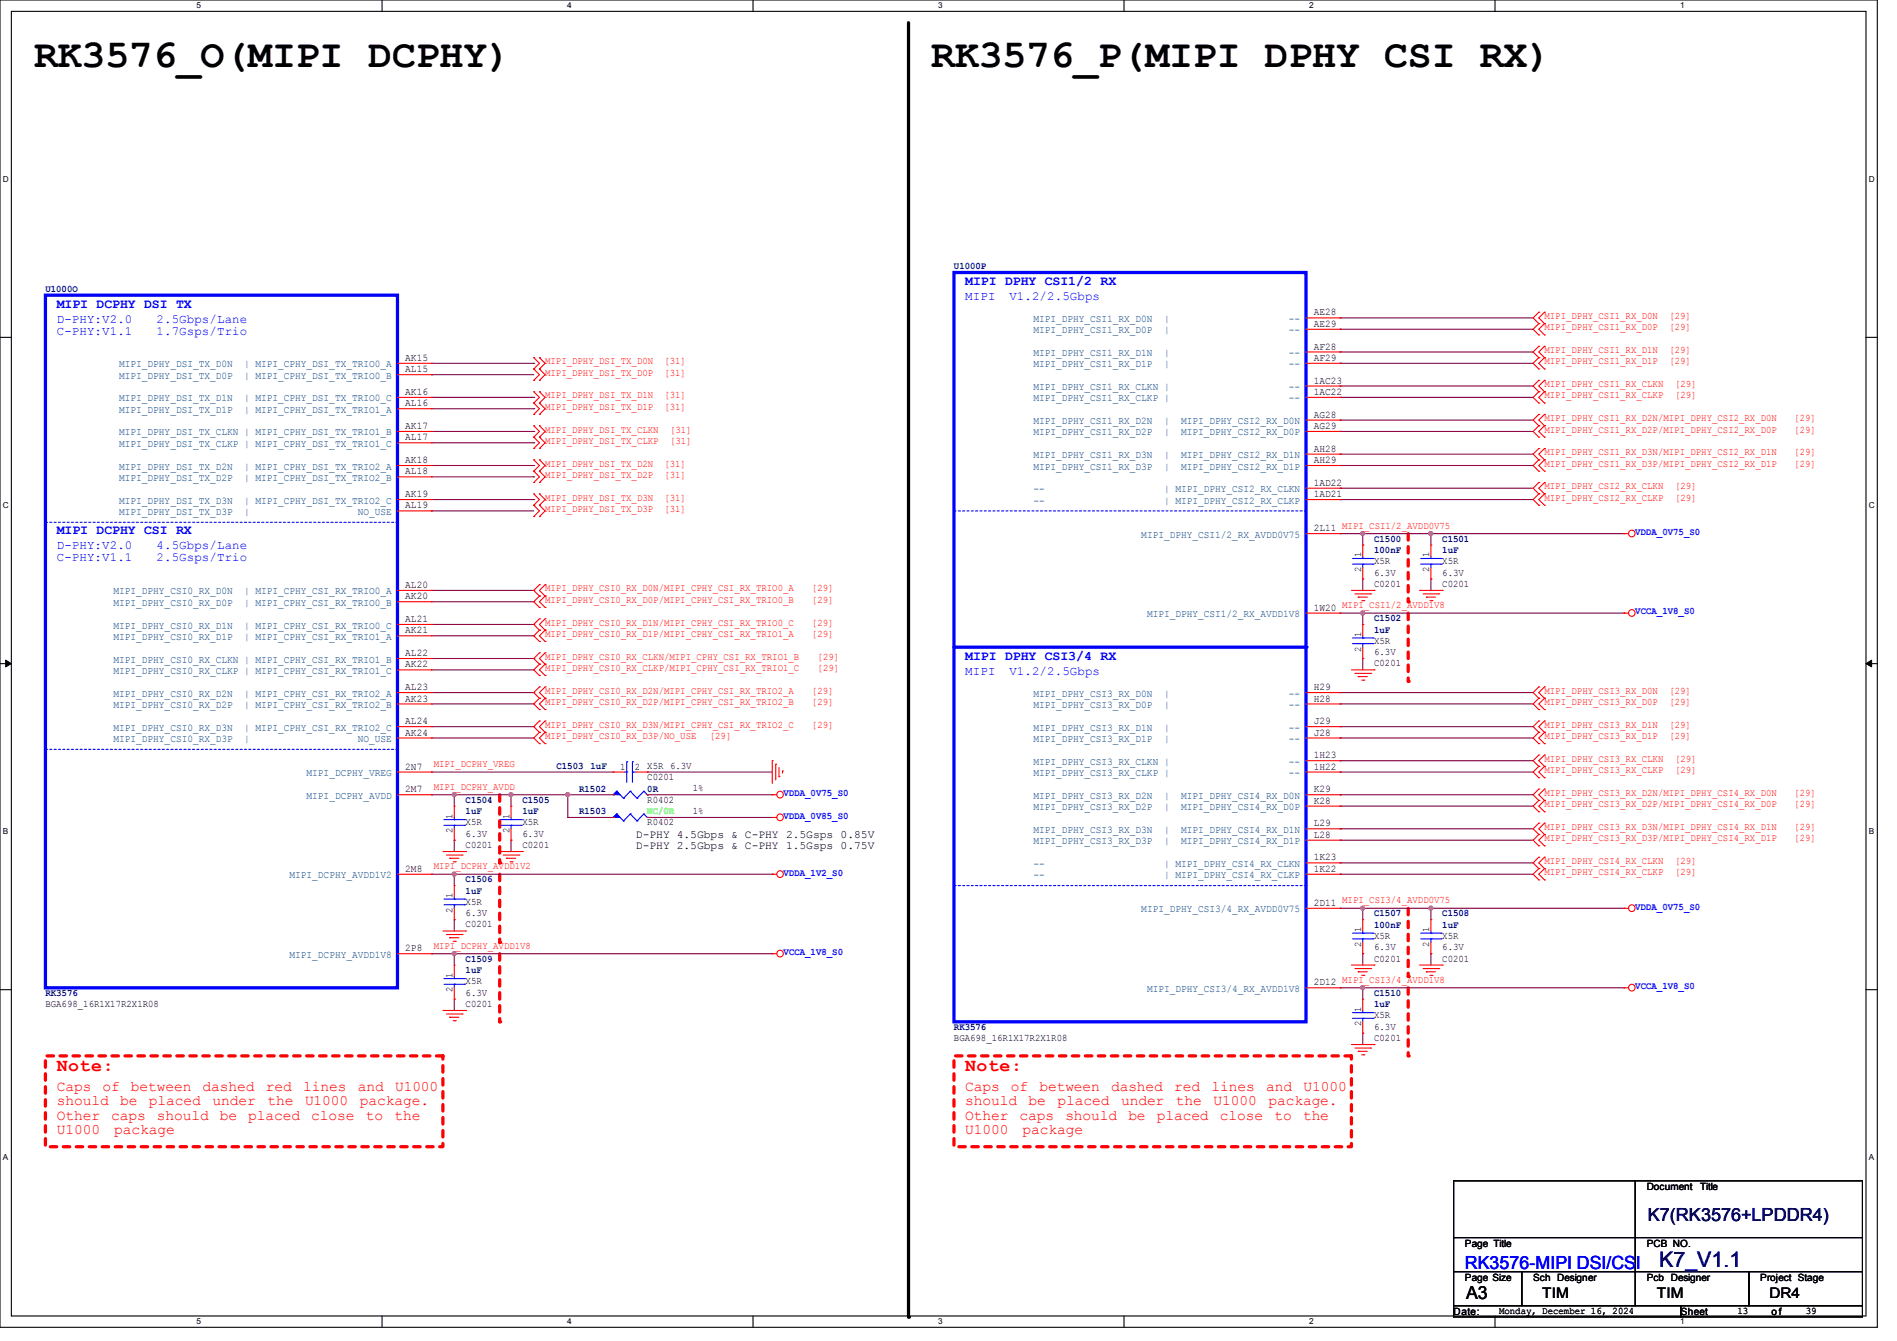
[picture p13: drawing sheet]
<svg xmlns="http://www.w3.org/2000/svg" width="297mm" height="210mm" viewBox="0 0 297 210" stroke-linecap="round" stroke-linejoin="round" font-family="sans-serif">
<defs><g id="words">
<g font-size="6.2">
<text x="5.3" y="10.5">RK3576_O(MIPI DCPHY)</text>
<text x="145.8" y="10.5">RK3576_P(MIPI DPHY CSI RX)</text>
</g>
<text font-size="3.3" fill="#0000a0" x="259.8" y="198.4">K7_V1.1</text>
<g font-size="2.8" fill="#f00">
<text x="8.9" y="167.7">Note:</text>
<text x="151.1" y="167.7">Note:</text>
</g>
<text font-size="2.8" fill="#000080" x="258" y="191.2">K7(RK3576+LPDDR4)</text>
<g font-size="2.8" fill="#00f">
<text x="229.4" y="198.7">RK3576-MIPI DSI/CS</text>
<text x="256.1" y="198.7">I</text>
</g>
<text font-size="2.8" x="229.5" y="203.5">A3</text>
<g font-size="2.3" fill="#f00">
<text x="8.9" y="170.8">Caps</text>
<text x="8.9" y="173.1">should</text>
<text x="16" y="170.8">of</text>
<text x="18.8" y="173.1">be</text>
<text x="20.5" y="170.8">between</text>
<text x="23.3" y="173.1">placed</text>
<text x="31.7" y="170.8">dashed</text>
<text x="33.3" y="173.1">under</text>
<text x="41.6" y="170.8">red</text>
<text x="41.9" y="173.1">the</text>
<text x="47.5" y="170.8">lines</text>
<text x="47.8" y="173.1">U1000</text>
<text x="56" y="170.8">and</text>
<text x="56.3" y="173.1">package.</text>
<text x="61.8" y="170.8">U1000</text>
<text x="151.1" y="170.8">Caps</text>
<text x="151.1" y="173.1">should</text>
<text x="158.3" y="170.8">of</text>
<text x="161" y="173.1">be</text>
<text x="162.7" y="170.8">between</text>
<text x="165.6" y="173.1">placed</text>
<text x="173.9" y="170.8">dashed</text>
<text x="175.5" y="173.1">under</text>
<text x="183.9" y="170.8">red</text>
<text x="184.1" y="173.1">the</text>
<text x="189.7" y="170.8">lines</text>
<text x="190" y="173.1">U1000</text>
<text x="198.2" y="170.8">and</text>
<text x="198.6" y="173.1">package.</text>
<text x="204.1" y="170.8">U1000</text>
<text x="8.9" y="175.3">Other</text>
<text x="8.9" y="177.6">U1000</text>
<text x="17.4" y="175.3">caps</text>
<text x="17.9" y="177.6">package</text>
<text x="24.6" y="175.3">should</text>
<text x="34.4" y="175.3">be</text>
<text x="38.9" y="175.3">placed</text>
<text x="48.7" y="175.3">close</text>
<text x="57.3" y="175.3">to</text>
<text x="61.8" y="175.3">the</text>
<text x="151.1" y="175.3">Other</text>
<text x="151.1" y="177.6">U1000</text>
<text x="159.6" y="175.3">caps</text>
<text x="160.1" y="177.6">package</text>
<text x="166.8" y="175.3">should</text>
<text x="176.7" y="175.3">be</text>
<text x="181.1" y="175.3">placed</text>
<text x="191" y="175.3">close</text>
<text x="199.5" y="175.3">to</text>
<text x="204" y="175.3">the</text>
</g>
<g font-size="2.3">
<text x="241.5" y="203.3">TIM</text>
<text x="259.4" y="203.3">TIM</text>
<text x="277" y="203.3">DR4</text>
</g>
<g font-size="2.1" fill="#00f">
<text x="151.1" y="44.7">MIPI DPHY CSI1/2 RX</text>
<text x="8.9" y="48.3">MIPI DCPHY DSI TX</text>
<text x="8.9" y="83.7">MIPI DCPHY CSI RX</text>
<text x="151.1" y="103.4">MIPI DPHY CSI3/4 RX</text>
</g>
<g font-size="1.9" fill="#00f">
<text x="151.1" y="47">MIPI</text>
<text x="158" y="47">V1.2/2.5Gbps</text>
<text x="8.9" y="50.6">D-PHY:V2.0</text>
<text x="8.9" y="52.5">C-PHY:V1.1</text>
<text x="24.5" y="50.6">2.5Gbps/Lane</text>
<text x="24.5" y="52.5">1.7Gsps/Trio</text>
<text x="8.9" y="86">D-PHY:V2.0</text>
<text x="8.9" y="87.9">C-PHY:V1.1</text>
<text x="24.5" y="86">4.5Gbps/Lane</text>
<text x="24.5" y="87.9">2.5Gsps/Trio</text>
<text x="151.1" y="105.7">MIPI</text>
<text x="158" y="105.7">V1.2/2.5Gbps</text>
</g>
<g font-size="1.8">
<text x="99.6" y="131.2">D-PHY 4.5Gbps &amp; C-PHY 2.5Gsps 0.85V</text>
<text x="99.6" y="133">D-PHY 2.5Gbps &amp; C-PHY 1.5Gsps 0.75V</text>
</g>
<g font-size="1.6" fill="#000080">
<text x="7.1" y="45.7">U1000O</text>
<text x="149.4" y="42.2">U1000P</text>
<text x="215.1" y="84.8">C1500</text>
<text x="215.1" y="86.6">100nF</text>
<text x="225.8" y="84.8">C1501</text>
<text x="225.8" y="86.6">1uF</text>
<text x="215.1" y="97.3">C1502</text>
<text x="215.1" y="99.1">1uF</text>
<text x="72.9" y="125.7">C1504</text>
<text x="81.8" y="125.7">C1505</text>
<text x="87.1" y="120.4">C1503</text>
<text x="90.7" y="124">R1502</text>
<text x="92.5" y="120.4">1uF</text>
<text x="101.3" y="124">0R</text>
<text x="72.9" y="127.5">1uF</text>
<text x="81.8" y="127.5">1uF</text>
<text x="90.7" y="127.5">R1503</text>
<text x="72.9" y="138.2">C1506</text>
<text x="72.9" y="140">1uF</text>
<text x="215.1" y="143.5">C1507</text>
<text x="225.8" y="143.5">C1508</text>
<text x="215.1" y="145.3">100nF</text>
<text x="225.8" y="145.3">1uF</text>
<text x="7.1" y="156">RK3576</text>
<text x="72.9" y="150.6">C1509</text>
<text x="72.9" y="152.4">1uF</text>
<text x="215.1" y="156">C1510</text>
<text x="149.4" y="161.3">RK3576</text>
<text x="215.1" y="157.7">1uF</text>
</g>
<g font-size="1.6" fill="#004080">
<text x="161.8" y="50.4">MIPI_DPHY_CSI1_RX_D0N</text>
<text x="161.8" y="52.2">MIPI_DPHY_CSI1_RX_D0P</text>
<text x="182.2" y="50.4">|</text>
<text x="182.2" y="52.2">|</text>
<text x="201.8" y="50.4">--</text>
<text x="201.8" y="52.2">--</text>
<text x="18.7" y="57.5">MIPI_DPHY_DSI_TX_D0N</text>
<text x="18.7" y="59.3">MIPI_DPHY_DSI_TX_D0P</text>
<text x="38.2" y="57.5">| MIPI_CPHY_DSI_TX_TRIO0_A</text>
<text x="38.2" y="59.3">| MIPI_CPHY_DSI_TX_TRIO0_B</text>
<text x="161.8" y="55.8">MIPI_DPHY_CSI1_RX_D1N</text>
<text x="161.8" y="57.5">MIPI_DPHY_CSI1_RX_D1P</text>
<text x="182.2" y="55.8">|</text>
<text x="182.2" y="57.5">|</text>
<text x="201.8" y="55.8">--</text>
<text x="201.8" y="57.5">--</text>
<text x="18.7" y="62.9">MIPI_DPHY_DSI_TX_D1N</text>
<text x="18.7" y="64.6">MIPI_DPHY_DSI_TX_D1P</text>
<text x="38.2" y="62.9">| MIPI_CPHY_DSI_TX_TRIO0_C</text>
<text x="38.2" y="64.6">| MIPI_CPHY_DSI_TX_TRIO1_A</text>
<text x="161.8" y="61.1">MIPI_DPHY_CSI1_RX_CLKN |</text>
<text x="161.8" y="62.9">MIPI_DPHY_CSI1_RX_CLKP |</text>
<text x="201.8" y="61.1">--</text>
<text x="201.8" y="62.9">--</text>
<text x="18.7" y="68.2">MIPI_DPHY_DSI_TX_CLKN | MIPI_CPHY_DSI_TX_TRIO1_B</text>
<text x="18.7" y="70">MIPI_DPHY_DSI_TX_CLKP | MIPI_CPHY_DSI_TX_TRIO1_C</text>
<text x="161.8" y="66.4">MIPI_DPHY_CSI1_RX_D2N</text>
<text x="161.8" y="68.2">MIPI_DPHY_CSI1_RX_D2P</text>
<text x="161.8" y="71.8">MIPI_DPHY_CSI1_RX_D3N</text>
<text x="182.2" y="66.4">|</text>
<text x="182.2" y="68.2">|</text>
<text x="182.2" y="71.8">|</text>
<text x="184.9" y="66.4">MIPI_DPHY_CSI2_RX_D0N</text>
<text x="184.9" y="68.2">MIPI_DPHY_CSI2_RX_D0P</text>
<text x="184.9" y="71.8">MIPI_DPHY_CSI2_RX_D1N</text>
<text x="18.7" y="73.5">MIPI_DPHY_DSI_TX_D2N</text>
<text x="18.7" y="75.3">MIPI_DPHY_DSI_TX_D2P</text>
<text x="38.2" y="73.5">| MIPI_CPHY_DSI_TX_TRIO2_A</text>
<text x="38.2" y="75.3">| MIPI_CPHY_DSI_TX_TRIO2_B</text>
<text x="161.8" y="73.5">MIPI_DPHY_CSI1_RX_D3P</text>
<text x="161.8" y="77.1">--</text>
<text x="182.2" y="73.5">|</text>
<text x="182.2" y="77.1">| MIPI_DPHY_CSI2_RX_CLKN</text>
<text x="184.9" y="73.5">MIPI_DPHY_CSI2_RX_D1P</text>
<text x="18.7" y="78.9">MIPI_DPHY_DSI_TX_D3N</text>
<text x="18.7" y="80.6">MIPI_DPHY_DSI_TX_D3P</text>
<text x="38.2" y="78.9">| MIPI_CPHY_DSI_TX_TRIO2_C</text>
<text x="38.2" y="80.6">|</text>
<text x="56" y="80.6">NO_USE</text>
<text x="161.8" y="78.9">--</text>
<text x="182.2" y="78.9">| MIPI_DPHY_CSI2_RX_CLKP</text>
<text x="178.7" y="84.2">MIPI_DPHY_CSI1/2_RX_AVDD0V75</text>
<text x="17.8" y="93.1">MIPI_DPHY_CSI0_RX_D0N</text>
<text x="17.8" y="94.9">MIPI_DPHY_CSI0_RX_D0P</text>
<text x="38.2" y="93.1">| MIPI_CPHY_CSI_RX_TRIO0_A</text>
<text x="38.2" y="94.9">| MIPI_CPHY_CSI_RX_TRIO0_B</text>
<text x="17.8" y="98.4">MIPI_DPHY_CSI0_RX_D1N</text>
<text x="17.8" y="100.2">MIPI_DPHY_CSI0_RX_D1P</text>
<text x="38.2" y="98.4">| MIPI_CPHY_CSI_RX_TRIO0_C</text>
<text x="38.2" y="100.2">| MIPI_CPHY_CSI_RX_TRIO1_A</text>
<text x="179.6" y="96.6">MIPI_DPHY_CSI1/2_RX_AVDD1V8</text>
<text x="17.8" y="103.8">MIPI_DPHY_CSI0_RX_CLKN | MIPI_CPHY_CSI_RX_TRIO1_B</text>
<text x="17.8" y="105.5">MIPI_DPHY_CSI0_RX_CLKP | MIPI_CPHY_CSI_RX_TRIO1_C</text>
<text x="17.8" y="109.1">MIPI_DPHY_CSI0_RX_D2N</text>
<text x="17.8" y="110.9">MIPI_DPHY_CSI0_RX_D2P</text>
<text x="38.2" y="109.1">| MIPI_CPHY_CSI_RX_TRIO2_A</text>
<text x="38.2" y="110.9">| MIPI_CPHY_CSI_RX_TRIO2_B</text>
<text x="161.8" y="109.1">MIPI_DPHY_CSI3_RX_D0N</text>
<text x="161.8" y="110.9">MIPI_DPHY_CSI3_RX_D0P</text>
<text x="182.2" y="109.1">|</text>
<text x="182.2" y="110.9">|</text>
<text x="201.8" y="109.1">--</text>
<text x="201.8" y="110.9">--</text>
<text x="17.8" y="114.4">MIPI_DPHY_CSI0_RX_D3N</text>
<text x="17.8" y="116.2">MIPI_DPHY_CSI0_RX_D3P</text>
<text x="38.2" y="114.4">| MIPI_CPHY_CSI_RX_TRIO2_C</text>
<text x="38.2" y="116.2">|</text>
<text x="56" y="116.2">NO_USE</text>
<text x="161.8" y="114.4">MIPI_DPHY_CSI3_RX_D1N</text>
<text x="161.8" y="116.2">MIPI_DPHY_CSI3_RX_D1P</text>
<text x="161.8" y="119.8">MIPI_DPHY_CSI3_RX_CLKN |</text>
<text x="182.2" y="114.4">|</text>
<text x="182.2" y="116.2">|</text>
<text x="201.8" y="114.4">--</text>
<text x="201.8" y="116.2">--</text>
<text x="201.8" y="119.8">--</text>
<text x="48" y="121.5">MIPI_DCPHY_VREG</text>
<text x="48" y="125.1">MIPI_DCPHY_AVDD</text>
<text x="161.8" y="121.5">MIPI_DPHY_CSI3_RX_CLKP |</text>
<text x="161.8" y="125.1">MIPI_DPHY_CSI3_RX_D2N</text>
<text x="182.2" y="125.1">|</text>
<text x="184.9" y="125.1">MIPI_DPHY_CSI4_RX_D0N</text>
<text x="201.8" y="121.5">--</text>
<text x="161.8" y="126.9">MIPI_DPHY_CSI3_RX_D2P</text>
<text x="161.8" y="130.4">MIPI_DPHY_CSI3_RX_D3N</text>
<text x="182.2" y="126.9">|</text>
<text x="182.2" y="130.4">|</text>
<text x="184.9" y="126.9">MIPI_DPHY_CSI4_RX_D0P</text>
<text x="184.9" y="130.4">MIPI_DPHY_CSI4_RX_D1N</text>
<text x="45.3" y="137.5">MIPI_DCPHY_AVDD1V2</text>
<text x="161.8" y="132.2">MIPI_DPHY_CSI3_RX_D3P</text>
<text x="161.8" y="135.8">--</text>
<text x="161.8" y="137.5">--</text>
<text x="182.2" y="132.2">|</text>
<text x="182.2" y="135.8">| MIPI_DPHY_CSI4_RX_CLKN</text>
<text x="182.2" y="137.5">| MIPI_DPHY_CSI4_RX_CLKP</text>
<text x="184.9" y="132.2">MIPI_DPHY_CSI4_RX_D1P</text>
<text x="178.7" y="142.9">MIPI_DPHY_CSI3/4_RX_AVDD0V75</text>
<text x="45.3" y="150">MIPI_DCPHY_AVDD1V8</text>
<text x="179.6" y="155.3">MIPI_DPHY_CSI3/4_RX_AVDD1V8</text>
</g>
<g font-size="1.6">
<text x="205.7" y="49.4">AE28</text>
<text x="205.7" y="51.2">AE29</text>
<text x="63.5" y="56.5">AK15</text>
<text x="63.5" y="58.3">AL15</text>
<text x="205.7" y="54.7">AF28</text>
<text x="205.7" y="56.5">AF29</text>
<text x="63.5" y="61.8">AK16</text>
<text x="63.5" y="63.6">AL16</text>
<text x="205.7" y="60.1">1AC23</text>
<text x="205.7" y="61.8">1AC22</text>
<text x="205.7" y="65.4">AG28</text>
<text x="63.5" y="67.2">AK17</text>
<text x="63.5" y="69">AL17</text>
<text x="205.7" y="67.2">AG29</text>
<text x="205.7" y="70.7">AH28</text>
<text x="63.5" y="72.5">AK18</text>
<text x="63.5" y="74.3">AL18</text>
<text x="63.5" y="77.9">AK19</text>
<text x="205.7" y="72.5">AH29</text>
<text x="205.7" y="76.1">1AD22</text>
<text x="205.7" y="77.9">1AD21</text>
<text x="63.5" y="79.6">AL19</text>
<text x="205.7" y="83.2">2L11 MIPI_CSI1/2_AVDD0V75</text>
<text x="213.1" y="89.6" transform="rotate(-90 213.1 89.6)">2</text>
<text x="213.1" y="87.3" transform="rotate(-90 213.1 87.3)">1</text>
<text x="215.1" y="88.3">X5R</text>
<text x="223.8" y="89.6" transform="rotate(-90 223.8 89.6)">2</text>
<text x="223.8" y="87.3" transform="rotate(-90 223.8 87.3)">1</text>
<text x="225.8" y="88.3">X5R</text>
<text x="63.5" y="92.1">AL20</text>
<text x="63.5" y="93.9">AK20</text>
<text x="205.7" y="95.6">1W20 MIPI_CSI1/2_AVDD1V8</text>
<text x="215.1" y="91.9">C0201</text>
<text x="215.1" y="90.1">6.3V</text>
<text x="225.8" y="91.9">C0201</text>
<text x="225.8" y="90.1">6.3V</text>
<text x="63.5" y="97.4">AL21</text>
<text x="63.5" y="99.2">AK21</text>
<text x="213.1" y="99.7" transform="rotate(-90 213.1 99.7)">1</text>
<text x="215.1" y="100.8">X5R</text>
<text x="63.5" y="102.7">AL22</text>
<text x="63.5" y="104.5">AK22</text>
<text x="213.1" y="102.1" transform="rotate(-90 213.1 102.1)">2</text>
<text x="215.1" y="104.4">C0201</text>
<text x="215.1" y="102.6">6.3V</text>
<text x="63.5" y="108.1">AL23</text>
<text x="63.5" y="109.9">AK23</text>
<text x="63.5" y="113.4">AL24</text>
<text x="205.7" y="108.1">H29</text>
<text x="205.7" y="109.9">H28</text>
<text x="205.7" y="113.4">J29</text>
<text x="63.5" y="115.2">AK24</text>
<text x="205.7" y="115.2">J28</text>
<text x="205.7" y="118.7">1H23</text>
<text x="63.5" y="120.5">2N7</text>
<text x="63.5" y="124.1">2M7</text>
<text x="97.1" y="120.5">1</text>
<text x="99.4" y="120.5">2</text>
<text x="101.3" y="122.1">C0201</text>
<text x="101.3" y="120.4">X5R 6.3V</text>
<text x="101.3" y="125.7">R0402</text>
<text x="108.5" y="123.9">1%</text>
<text x="205.7" y="120.5">1H22</text>
<text x="205.7" y="124.1">K29</text>
<text x="205.7" y="125.9">K28</text>
<text x="70.9" y="130.5" transform="rotate(-90 70.9 130.5)">2</text>
<text x="70.9" y="128.2" transform="rotate(-90 70.9 128.2)">1</text>
<text x="72.9" y="129.2">X5R</text>
<text x="72.9" y="131">6.3V</text>
<text x="79.8" y="130.5" transform="rotate(-90 79.8 130.5)">2</text>
<text x="79.8" y="128.2" transform="rotate(-90 79.8 128.2)">1</text>
<text x="81.8" y="129.2">X5R</text>
<text x="81.8" y="131">6.3V</text>
<text x="101.3" y="129.2">R0402</text>
<text x="108.5" y="127.5">1%</text>
<text x="205.7" y="129.4">L29</text>
<text x="205.7" y="131.2">L28</text>
<text x="63.5" y="136.5">2M8</text>
<text x="72.9" y="132.8">C0201</text>
<text x="81.8" y="132.8">C0201</text>
<text x="205.7" y="134.7">1K23</text>
<text x="205.7" y="136.5">1K22</text>
<text x="70.9" y="143" transform="rotate(-90 70.9 143)">2</text>
<text x="70.9" y="140.6" transform="rotate(-90 70.9 140.6)">1</text>
<text x="72.9" y="141.7">X5R</text>
<text x="72.9" y="143.5">6.3V</text>
<text x="205.7" y="141.9">2D11 MIPI_CSI3/4_AVDD0V75</text>
<text x="63.5" y="149">2P8</text>
<text x="72.9" y="145.2">C0201</text>
<text x="213.1" y="148.3" transform="rotate(-90 213.1 148.3)">2</text>
<text x="213.1" y="146" transform="rotate(-90 213.1 146)">1</text>
<text x="215.1" y="147">X5R</text>
<text x="215.1" y="148.8">6.3V</text>
<text x="223.8" y="148.3" transform="rotate(-90 223.8 148.3)">2</text>
<text x="223.8" y="146" transform="rotate(-90 223.8 146)">1</text>
<text x="225.8" y="147">X5R</text>
<text x="225.8" y="148.8">6.3V</text>
<text x="70.9" y="155.4" transform="rotate(-90 70.9 155.4)">2</text>
<text x="70.9" y="153.1" transform="rotate(-90 70.9 153.1)">1</text>
<text x="72.9" y="154.1">X5R</text>
<text x="72.9" y="155.9">6.3V</text>
<text x="205.7" y="154.3">2D12 MIPI_CSI3/4_AVDD1V8</text>
<text x="215.1" y="150.6">C0201</text>
<text x="225.8" y="150.6">C0201</text>
<text x="7.1" y="157.7">BGA698_16R1X17R2X1R08</text>
<text x="72.9" y="157.7">C0201</text>
<text x="213.1" y="160.7" transform="rotate(-90 213.1 160.7)">2</text>
<text x="213.1" y="158.4" transform="rotate(-90 213.1 158.4)">1</text>
<text x="215.1" y="159.5">X5R</text>
<text x="215.1" y="161.2">6.3V</text>
<text x="149.4" y="163">BGA698_16R1X17R2X1R08</text>
<text x="215.1" y="163">C0201</text>
<text x="257.8" y="186.4">Document</text>
<text x="266.2" y="186.4">Title</text>
<text x="229.4" y="195.2">Page Title</text>
<text x="257.8" y="195.2">PCB NO.</text>
<text x="229.4" y="200.6">Page Size</text>
<text x="240" y="200.6">Sch Designer</text>
<text x="257.8" y="200.6">Pcb Designer</text>
<text x="275.6" y="200.6">Project Stage</text>
<text x="227.6" y="205.9">Date:</text>
<text x="234.7" y="205.7">Monday, December 16, 2024</text>
<text x="263.1" y="205.9">Sheet</text>
<text x="272" y="205.7">13</text>
<text x="277.4" y="205.9">o f</text>
<text x="282.7" y="205.7">39</text>
</g>
<g font-size="1.6" fill="#f00">
<text x="241.8" y="50">MIPI_DPHY_CSI1_RX_D0N</text>
<text x="241.8" y="51.7">MIPI_DPHY_CSI1_RX_D0P</text>
<text x="261.4" y="50">[29]</text>
<text x="261.4" y="51.7">[29]</text>
<text x="85.3" y="58.8">MIPI_DPHY_DSI_TX_D0P</text>
<text x="85.3" y="57.1">MIPI_DPHY_DSI_TX_D0N</text>
<text x="104" y="58.8">[31]</text>
<text x="104" y="57.1">[31]</text>
<text x="241.8" y="55.3">MIPI_DPHY_CSI1_RX_D1N</text>
<text x="241.8" y="57.1">MIPI_DPHY_CSI1_RX_D1P</text>
<text x="261.4" y="55.3">[29]</text>
<text x="261.4" y="57.1">[29]</text>
<text x="85.3" y="64.2">MIPI_DPHY_DSI_TX_D1P</text>
<text x="85.3" y="62.4">MIPI_DPHY_DSI_TX_D1N</text>
<text x="104" y="64.2">[31]</text>
<text x="104" y="62.4">[31]</text>
<text x="241.8" y="60.6">MIPI_DPHY_CSI1_RX_CLKN</text>
<text x="241.8" y="62.4">MIPI_DPHY_CSI1_RX_CLKP</text>
<text x="241.8" y="66">MIPI_DPHY_CSI1_RX_D2N/MIPI_DPHY_CSI2_RX_D0N</text>
<text x="262.3" y="60.6">[29]</text>
<text x="262.3" y="62.4">[29]</text>
<text x="280.9" y="66">[29]</text>
<text x="85.3" y="69.5">MIPI_DPHY_DSI_TX_CLKP</text>
<text x="85.3" y="67.7">MIPI_DPHY_DSI_TX_CLKN</text>
<text x="104.9" y="69.5">[31]</text>
<text x="104.9" y="67.7">[31]</text>
<text x="241.8" y="67.7">MIPI_DPHY_CSI1_RX_D2P/MIPI_DPHY_CSI2_RX_D0P</text>
<text x="241.8" y="71.3">MIPI_DPHY_CSI1_RX_D3N/MIPI_DPHY_CSI2_RX_D1N</text>
<text x="280.9" y="67.7">[29]</text>
<text x="280.9" y="71.3">[29]</text>
<text x="85.3" y="74.8">MIPI_DPHY_DSI_TX_D2P</text>
<text x="85.3" y="73.1">MIPI_DPHY_DSI_TX_D2N</text>
<text x="104" y="74.8">[31]</text>
<text x="104" y="73.1">[31]</text>
<text x="241.8" y="73.1">MIPI_DPHY_CSI1_RX_D3P/MIPI_DPHY_CSI2_RX_D1P</text>
<text x="241.8" y="76.6">MIPI_DPHY_CSI2_RX_CLKN</text>
<text x="262.3" y="76.6">[29]</text>
<text x="280.9" y="73.1">[29]</text>
<text x="85.3" y="80.2">MIPI_DPHY_DSI_TX_D3P</text>
<text x="85.3" y="78.4">MIPI_DPHY_DSI_TX_D3N</text>
<text x="104" y="80.2">[31]</text>
<text x="104" y="78.4">[31]</text>
<text x="241.8" y="78.4">MIPI_DPHY_CSI2_RX_CLKP</text>
<text x="262.3" y="78.4">[29]</text>
<text x="85.3" y="92.6">MIPI_DPHY_CSI0_RX_D0N/MIPI_CPHY_CSI_RX_TRIO0_A</text>
<text x="85.3" y="94.4">MIPI_DPHY_CSI0_RX_D0P/MIPI_CPHY_CSI_RX_TRIO0_B</text>
<text x="127.1" y="92.6">[29]</text>
<text x="127.1" y="94.4">[29]</text>
<text x="85.3" y="98">MIPI_DPHY_CSI0_RX_D1N/MIPI_CPHY_CSI_RX_TRIO0_C</text>
<text x="85.3" y="99.7">MIPI_DPHY_CSI0_RX_D1P/MIPI_CPHY_CSI_RX_TRIO1_A</text>
<text x="127.1" y="98">[29]</text>
<text x="127.1" y="99.7">[29]</text>
<text x="85.3" y="103.3">MIPI_DPHY_CSI0_RX_CLKN/MIPI_CPHY_CSI_RX_TRIO1_B</text>
<text x="85.3" y="105.1">MIPI_DPHY_CSI0_RX_CLKP/MIPI_CPHY_CSI_RX_TRIO1_C</text>
<text x="128" y="103.3">[29]</text>
<text x="128" y="105.1">[29]</text>
<text x="85.3" y="108.6">MIPI_DPHY_CSI0_RX_D2N/MIPI_CPHY_CSI_RX_TRIO2_A</text>
<text x="85.3" y="110.4">MIPI_DPHY_CSI0_RX_D2P/MIPI_CPHY_CSI_RX_TRIO2_B</text>
<text x="85.3" y="114">MIPI_DPHY_CSI0_RX_D3N/MIPI_CPHY_CSI_RX_TRIO2_C</text>
<text x="127.1" y="108.6">[29]</text>
<text x="127.1" y="110.4">[29]</text>
<text x="127.1" y="114">[29]</text>
<text x="241.8" y="108.6">MIPI_DPHY_CSI3_RX_D0N</text>
<text x="241.8" y="110.4">MIPI_DPHY_CSI3_RX_D0P</text>
<text x="241.8" y="114">MIPI_DPHY_CSI3_RX_D1N</text>
<text x="261.4" y="108.6">[29]</text>
<text x="261.4" y="110.4">[29]</text>
<text x="261.4" y="114">[29]</text>
<text x="85.3" y="115.7">MIPI_DPHY_CSI0_RX_D3P/NO_USE</text>
<text x="111.1" y="115.7">[29]</text>
<text x="241.8" y="115.7">MIPI_DPHY_CSI3_RX_D1P</text>
<text x="241.8" y="119.3">MIPI_DPHY_CSI3_RX_CLKN</text>
<text x="261.4" y="115.7">[29]</text>
<text x="262.3" y="119.3">[29]</text>
<text x="67.9" y="120.1">MIPI_DCPHY_VREG</text>
<text x="67.9" y="123.7">MIPI_DCPHY_AVDD</text>
<text x="241.8" y="121.1">MIPI_DPHY_CSI3_RX_CLKP</text>
<text x="241.8" y="124.6">MIPI_DPHY_CSI3_RX_D2N/MIPI_DPHY_CSI4_RX_D0N</text>
<text x="262.3" y="121.1">[29]</text>
<text x="280.9" y="124.6">[29]</text>
<text x="241.8" y="126.4">MIPI_DPHY_CSI3_RX_D2P/MIPI_DPHY_CSI4_RX_D0P</text>
<text x="241.8" y="130">MIPI_DPHY_CSI3_RX_D3N/MIPI_DPHY_CSI4_RX_D1N</text>
<text x="241.8" y="131.7">MIPI_DPHY_CSI3_RX_D3P/MIPI_DPHY_CSI4_RX_D1P</text>
<text x="280.9" y="126.4">[29]</text>
<text x="280.9" y="130">[29]</text>
<text x="280.9" y="131.7">[29]</text>
<text x="67.9" y="136.1">MIPI_DCPHY_AVDD1V2</text>
<text x="241.8" y="135.3">MIPI_DPHY_CSI4_RX_CLKN</text>
<text x="241.8" y="137.1">MIPI_DPHY_CSI4_RX_CLKP</text>
<text x="262.3" y="135.3">[29]</text>
<text x="262.3" y="137.1">[29]</text>
<text x="67.9" y="148.6">MIPI_DCPHY_AVDD1V8</text>
</g>
<g font-size="1.6" fill="#00f">
<text x="256" y="83.8">VDDA_0V75_S0</text>
<text x="256" y="96.2">VCCA_1V8_S0</text>
<text x="122.7" y="124.7">VDDA_0V75_S0</text>
<text x="122.7" y="128.2">VDDA_0V85_S0</text>
<text x="122.7" y="137.1">VDDA_1V2_S0</text>
<text x="256" y="142.5">VDDA_0V75_S0</text>
<text x="122.7" y="149.6">VCCA_1V8_S0</text>
<text x="256" y="154.9">VCCA_1V8_S0</text>
</g>
<text font-size="1.6" fill="#0f0" x="101.3" y="127.5">NC/0R</text>
<g font-size="1.3">
<text x="30.8" y="1.3">5</text>
<text x="88.8" y="1.3">4</text>
<text x="146.9" y="1.3">3</text>
<text x="205" y="1.3">2</text>
<text x="263.1" y="1.3">1</text>
<text x=".5" y="28.4">D</text>
<text x="292.6" y="28.4">D</text>
<text x=".5" y="79.5">C</text>
<text x="292.6" y="79.5">C</text>
<text x=".5" y="130.6">B</text>
<text x="292.6" y="130.6">B</text>
<text x=".5" y="181.7">A</text>
<text x="292.6" y="181.7">A</text>
<text x="30.8" y="207.4">5</text>
<text x="88.8" y="207.4">4</text>
<text x="146.9" y="207.4">3</text>
<text x="205" y="207.4">2</text>
<text x="263.1" y="207.4">1</text>
</g>
</g></defs>
<g fill="none" stroke="#000" stroke-width=".17">
<path d="M0 0h293.9v207.9h-293.9zM1.8 1.8h290.3v204.3h-290.3zM59.8 0v1.8M117.9 0v1.8M176 0v1.8M234.1 0v1.8M0 52.8h1.8M292.1 52.8h1.8M0 103.9h1.8M292.1 103.9h1.8M0 155h1.8M292.1 155h1.8"/>
<path d="M59.8 206.1v1.8M117.9 206.1v1.8M176 206.1v1.8M234.1 206.1v1.8"/>
</g>
<path d="M.9 103.4l.9 .5-.9 .5zM292.1 103.9l.9-.5v1z" fill="#000"/>
<path d="M.9 103.4l.9 .5-.9 .5zM292.1 103.9l.9-.5v1z" fill="none" stroke="#000" stroke-width=".16"/>
<path d="M220.5 83.6v10.6" fill="none" stroke="#f00" stroke-width=".51" stroke-dasharray="1 1"/>
<circle cx="220.5" cy="94.2" r=".25" fill="#f00" stroke-dasharray="1 1"/>
<path d="M220.5 96v10.7" fill="none" stroke="#f00" stroke-width=".51" stroke-dasharray="1 1"/>
<circle cx="220.5" cy="106.7" r=".25" fill="#f00" stroke-dasharray="1 1"/>
<path d="M78.2 124.5v10.6" fill="none" stroke="#f00" stroke-width=".51" stroke-dasharray="1 1"/>
<circle cx="78.2" cy="135.1" r=".25" fill="#f00" stroke-dasharray="1 1"/>
<path d="M78.2 136.9v10.7" fill="none" stroke="#f00" stroke-width=".51" stroke-dasharray="1 1"/>
<circle cx="78.2" cy="147.6" r=".25" fill="#f00" stroke-dasharray="1 1"/>
<path d="M78.2 149.4v10.6" fill="none" stroke="#f00" stroke-width=".51" stroke-dasharray="1 1"/>
<circle cx="78.2" cy="160" r=".25" fill="#f00" stroke-dasharray="1 1"/>
<path d="M142.2 3.6v202.6" fill="none" stroke="#000" stroke-width=".51"/>
<circle cx="142.2" cy="206.2" r=".25" fill="#000"/>
<path d="M220.5 142.2v10.7" fill="none" stroke="#f00" stroke-width=".51" stroke-dasharray="1 1"/>
<circle cx="220.5" cy="152.9" r=".25" fill="#f00" stroke-dasharray="1 1"/>
<path d="M220.5 154.7v10.7" fill="none" stroke="#f00" stroke-width=".51" stroke-dasharray="1 1"/>
<circle cx="220.5" cy="165.4" r=".25" fill="#f00" stroke-dasharray="1 1"/>
<path d="M7.1 165.4h62.2v14.2h-62.2zM149.4 165.4h62.2v14.2h-62.2z" fill="none" stroke="#f00" stroke-width=".51" stroke-dasharray="1 1"/>
<g fill="none" stroke="#800040" stroke-width=".17">
<path d="M67.6 58.7h.1M67.6 56.9h16M67.6 58.7h16M83.6 56.9h.1M209.8 51.6h.1M209.8 49.8h.1M209.8 56.9h.1M209.8 55.1h.1M209.8 51.6h30.2M209.8 49.8h30.2M209.8 56.9h30.2M209.8 55.1h30.2"/>
<path d="M67.6 62.2h16M67.6 78.2h16M67.6 67.6h16M67.6 72.9h16M67.6 69.3h16M67.6 64h16M67.6 74.7h16M83.6 69.3h.1M83.6 67.6h.1M83.6 64h.1M83.6 62.2h.1M83.6 74.7h.1"/>
<path d="M83.6 72.9h.1M83.6 78.2h.1M209.8 62.2h.1M209.8 60.5h.1M209.8 78.2h.1M209.8 76.5h.1M209.8 67.6h.1M209.8 65.8h.1M209.8 72.9h.1M209.8 71.1h.1M209.8 62.2h30.2M209.8 60.5h30.2"/>
<path d="M209.8 78.2h30.2M209.8 76.5h30.2M209.8 67.6h30.2M209.8 65.8h30.2M209.8 72.9h30.2M209.8 71.1h30.2M67.6 80h.1M67.6 94.2h16M67.6 92.5h16M67.6 99.6h16M67.6 97.8h16M67.6 80h16"/>
<path d="M83.6 94.2h.1M83.6 92.5h.1M83.6 99.6h.1M83.6 97.8h.1M209.8 83.6h.1M209.8 96h.1M209.8 83.6h3.6M209.8 96h3.6M67.6 115.6h.1M67.6 104.9h16M67.6 103.1h16M67.6 110.2h16"/>
<path d="M67.6 108.5h16M67.6 115.6h16M67.6 113.8h16M83.6 104.9h.1M83.6 103.1h.1M83.6 110.2h.1M83.6 108.5h.1M83.6 113.8h.1M67.6 120.9h.1M67.6 124.5h.1M67.6 136.9h.1M67.6 120.9h28.4"/>
<path d="M67.6 124.5h12.4M67.6 136.9h3.5M71.1 124.5h.1M71.1 124.5v1.7M101.3 120.9h.1M101.3 120.9h19.6M67.6 149.4h.1M67.6 149.4h3.5"/>
</g>
<circle cx="80" cy="124.4" r=".32" fill="#f0f"/>
<circle cx="80" cy="124.4" r=".32" fill="none" stroke="#f0f" stroke-width=".17"/>
<circle cx="71.1" cy="124.4" r=".32" fill="#f0f"/>
<circle cx="71.1" cy="124.4" r=".32" fill="none" stroke="#f0f" stroke-width=".17"/>
<path d="M88.9 128h.1M88.9 124.5h.1M88.9 128h7.1M88.9 124.5v3.5M88.9 124.5h7.1M101.3 128h.1M101.3 128h19.6" fill="none" stroke="#800040" stroke-width=".17"/>
<circle cx="88.9" cy="124.4" r=".32" fill="#f0f"/>
<circle cx="88.9" cy="124.4" r=".32" fill="none" stroke="#f0f" stroke-width=".17"/>
<path d="M71.1 131.6h.1M71.1 131.6v1.7M71.1 136.9h49.8M101.3 124.5h.1M101.3 124.5h19.6M120.9 136.9h.1" fill="none" stroke="#800040" stroke-width=".17"/>
<circle cx="71.1" cy="136.9" r=".32" fill="#f0f"/>
<circle cx="71.1" cy="136.9" r=".32" fill="none" stroke="#f0f" stroke-width=".17"/>
<path d="M71.1 136.9h.1M71.1 136.9v1.8M71.1 144h.1M71.1 144v1.8M71.1 149.4h49.8M120.9 149.4h.1" fill="none" stroke="#800040" stroke-width=".17"/>
<circle cx="71.1" cy="149.3" r=".32" fill="#f0f"/>
<circle cx="71.1" cy="149.3" r=".32" fill="none" stroke="#f0f" stroke-width=".17"/>
<path d="M213.4 83.6h.1M213.4 83.6h10.6M71.1 156.5h.1M71.1 156.5v1.7" fill="none" stroke="#800040" stroke-width=".17"/>
<circle cx="224" cy="83.5" r=".32" fill="#f0f"/>
<circle cx="224" cy="83.5" r=".32" fill="none" stroke="#f0f" stroke-width=".17"/>
<circle cx="213.3" cy="83.5" r=".32" fill="#f0f"/>
<circle cx="213.3" cy="83.5" r=".32" fill="none" stroke="#f0f" stroke-width=".17"/>
<path d="M213.4 90.7h.1M213.4 90.7v1.8M213.4 96h40.9M224 83.6h30.3M254.3 83.6h.1M254.3 96h.1" fill="none" stroke="#800040" stroke-width=".17"/>
<circle cx="213.3" cy="96" r=".32" fill="#f0f"/>
<circle cx="213.3" cy="96" r=".32" fill="none" stroke="#f0f" stroke-width=".17"/>
<g fill="none" stroke="#800040" stroke-width=".17">
<path d="M224 90.7h.1M224 83.6h.1M224 83.6v1.7M224 90.7v1.8M209.8 108.5h.1M209.8 110.2h.1M209.8 113.8h.1M209.8 115.6h.1M209.8 119.1h.1M209.8 108.5h30.2M209.8 110.2h30.2M209.8 113.8h30.2"/>
<path d="M209.8 115.6h30.2M209.8 119.1h30.2M213.4 103.1h.1M213.4 103.1v1.8M80 131.6h.1M80 124.5h.1M80 124.5v1.7M80 131.6v1.7M80 124.5h8.9M209.8 120.9h.1M209.8 124.5h.1M209.8 126.2h.1"/>
<path d="M209.8 129.8h.1M209.8 131.6h.1M209.8 135.1h.1M209.8 136.9h.1M209.8 124.5h30.2M209.8 120.9h30.2M209.8 126.2h30.2M209.8 129.8h30.2M209.8 131.6h30.2M209.8 135.1h30.2M209.8 136.9h30.2M71.1 149.4h.1"/>
<path d="M71.1 149.4v1.7M209.8 142.2h.1M209.8 142.2h14.2M213.4 142.2h.1M213.4 142.2v1.8"/>
</g>
<circle cx="224" cy="142.2" r=".32" fill="#f0f"/>
<circle cx="224" cy="142.2" r=".32" fill="none" stroke="#f0f" stroke-width=".17"/>
<circle cx="213.3" cy="142.2" r=".32" fill="#f0f"/>
<circle cx="213.3" cy="142.2" r=".32" fill="none" stroke="#f0f" stroke-width=".17"/>
<path d="M209.8 154.7h.1M209.8 154.7h44.5M213.4 149.4h.1M213.4 149.4v1.7M224 142.2h.1M224 149.4h.1M224 142.2v1.8M224 149.4v1.7M224 142.2h30.3M254.3 142.2h.1M254.3 154.7h.1" fill="none" stroke="#800040" stroke-width=".17"/>
<circle cx="213.3" cy="154.7" r=".32" fill="#f0f"/>
<circle cx="213.3" cy="154.7" r=".32" fill="none" stroke="#f0f" stroke-width=".17"/>
<path d="M213.4 85.3h.1M213.4 97.8h.1M213.4 83.6v1.7M213.4 96v1.8M213.4 154.7h.1M213.4 154.7v1.8M213.4 161.8h.1M213.4 161.8v1.8" fill="none" stroke="#800040" stroke-width=".17"/>
<g fill="none" stroke="#f00" stroke-width=".17">
<path d="M83.6 59.6h.1M83.6 57.8h.1M83.6 56h.1M83.6 57.8l.9 .9-.9 .9M83.6 56l.9 .9-.9 .9M84.5 59.6h.1M84.5 57.8h.1M84.5 56h.1M84.5 57.8l.8 .9-.8 .9M84.5 56l.8 .9-.8 .9M240.9 48.9h.1M240.9 50.7h.1"/>
<path d="M240.9 52.5h.1M240.9 54.2h.1M240.9 56h.1M240.9 57.8h.1M240.9 59.6h.1M240.9 48.9l-.9 .9 .9 .9M240.9 50.7l-.9 .9 .9 .9M240.9 54.2l-.9 .9 .9 .9M240.9 56l-.9 .9 .9 .9M240.9 59.6l-.9 .9 .9 .8M241.8 50.7h.1M241.8 48.9h.1"/>
<path d="M241.8 52.5h.1M241.8 56h.1M241.8 54.2h.1M241.8 57.8h.1M241.8 59.6h.1M241.8 48.9l-.9 .9 .9 .9M241.8 50.7l-.9 .9 .9 .9M241.8 54.2l-.9 .9 .9 .9M241.8 56l-.9 .9 .9 .9M241.8 59.6l-.9 .9 .9 .8M83.6 70.2h.1M83.6 68.5h.1"/>
<path d="M83.6 66.7h.1M83.6 64.9h.1M83.6 63.1h.1M83.6 61.3h.1M83.6 75.6h.1M83.6 73.8h.1M83.6 72h.1M83.6 79.1h.1M83.6 77.3h.1M83.6 68.5l.9 .8-.9 .9M83.6 66.7l.9 .9-.9 .9M83.6 63.1l.9 .9-.9 .9"/>
<path d="M83.6 61.3l.9 .9-.9 .9M83.6 73.8l.9 .9-.9 .9M83.6 72l.9 .9-.9 .9M83.6 79.1l.9 .9-.9 .9M83.6 77.3l.9 .9-.9 .9M84.5 70.2h.1M84.5 68.5h.1M84.5 66.7h.1M84.5 64.9h.1M84.5 63.1h.1M84.5 61.3h.1M84.5 75.6h.1"/>
<path d="M84.5 73.8h.1M84.5 72h.1M84.5 79.1h.1M84.5 77.3h.1M84.5 68.5l.8 .8-.8 .9M84.5 66.7l.8 .9-.8 .9M84.5 63.1l.8 .9-.8 .9M84.5 61.3l.8 .9-.8 .9M84.5 73.8l.8 .9-.8 .9M84.5 72l.8 .9-.8 .9M84.5 79.1l.8 .9-.8 .9M84.5 77.3l.8 .9-.8 .9"/>
<path d="M240.9 61.3h.1M240.9 63.1h.1M240.9 64.9h.1M240.9 66.7h.1M240.9 68.5h.1M240.9 70.2h.1M240.9 72h.1M240.9 73.8h.1M240.9 75.6h.1M240.9 77.3h.1M240.9 79.1h.1M240.9 61.3l-.9 .9 .9 .9"/>
<path d="M240.9 64.9l-.9 .9 .9 .9M240.9 66.7l-.9 .9 .9 .9M240.9 70.2l-.9 .9 .9 .9M240.9 72l-.9 .9 .9 .9M240.9 75.6l-.9 .9 .9 .8M240.9 77.3l-.9 .9 .9 .9M241.8 61.3h.1M241.8 63.1h.1M241.8 66.7h.1M241.8 64.9h.1M241.8 68.5h.1M241.8 72h.1"/>
<path d="M241.8 70.2h.1M241.8 73.8h.1M241.8 77.3h.1M241.8 75.6h.1M241.8 79.1h.1M241.8 61.3l-.9 .9 .9 .9M241.8 64.9l-.9 .9 .9 .9M241.8 66.7l-.9 .9 .9 .9M241.8 70.2l-.9 .9 .9 .9M241.8 72l-.9 .9 .9 .9M241.8 75.6l-.9 .9 .9 .8M241.8 77.3l-.9 .9 .9 .9"/>
<path d="M83.6 80.9h.1M84.5 80.9h.1M84.5 91.6h.1M84.5 93.3h.1M84.5 95.1h.1M84.5 96.9h.1M84.5 98.7h.1M84.5 91.6l-.9 .9 .9 .8M84.5 93.3l-.9 .9 .9 .9M84.5 96.9l-.9 .9 .9 .9M84.5 98.7l-.9 .9 .9 .9M85.3 93.3h.1"/>
<path d="M85.3 91.6h.1M85.3 95.1h.1M85.3 98.7h.1M85.3 96.9h.1M85.3 91.6l-.8 .9 .8 .8M85.3 93.3l-.8 .9 .8 .9M85.3 96.9l-.8 .9 .8 .9M85.3 98.7l-.8 .9 .8 .9M211.6 92.5h3.5M212.1 93h2.5M212.6 93.5h.1M212.6 93.5h1.5"/>
<path d="M213.2 94.1h.3M213.5 94.1h.1M214.6 93h.1M215.1 92.5h.1M222.2 92.5h3.6M222.8 93h2.5M223.3 93.5h.1M223.3 93.5h1.4M223.9 94.1h.3M224.2 94.1h.1M225.3 93h.1M225.8 92.5h.1"/>
<path d="M254.3 96h.1M254.3 83.6h.1M254.3 96h.7M254.3 83.6h.7M84.5 100.5h.1M84.5 102.2h.1M84.5 104h.1M84.5 105.8h.1M84.5 107.6h.1M84.5 109.3h.1M84.5 111.1h.1M84.5 112.9h.1"/>
<path d="M84.5 114.7h.1M84.5 116.5h.1M84.5 102.2l-.9 .9 .9 .9M84.5 104l-.9 .9 .9 .9M84.5 107.6l-.9 .9 .9 .8M84.5 109.3l-.9 .9 .9 .9M84.5 112.9l-.9 .9 .9 .9M84.5 114.7l-.9 .9 .9 .9M85.3 100.5h.1M85.3 104h.1M85.3 102.2h.1M85.3 105.8h.1"/>
<path d="M85.3 109.3h.1M85.3 107.6h.1M85.3 111.1h.1M85.3 114.7h.1M85.3 112.9h.1M85.3 116.5h.1M85.3 102.2l-.8 .9 .8 .9M85.3 104l-.8 .9 .8 .9M85.3 107.6l-.8 .9 .8 .8M85.3 109.3l-.8 .9 .8 .9M85.3 112.9l-.8 .9 .8 .9M85.3 114.7l-.8 .9 .8 .9"/>
<path d="M120.9 119.1h.1M120.9 119.1v3.6M121.5 119.7h.1M121.5 119.7v2.4M211.6 104.9h3.5M212.1 105.5h2.5M212.6 106h.1M212.6 106h1.5M213.2 106.5h.3M213.5 106.5h.1M214.6 105.5h.1M215.1 104.9h.1"/>
<path d="M240.9 107.6h.1M240.9 109.3h.1M240.9 111.1h.1M240.9 112.9h.1M240.9 114.7h.1M240.9 116.5h.1M240.9 118.2h.1M240.9 107.6l-.9 .9 .9 .8M240.9 109.3l-.9 .9 .9 .9M240.9 112.9l-.9 .9 .9 .9M240.9 114.7l-.9 .9 .9 .9M240.9 118.2l-.9 .9 .9 .9"/>
<path d="M241.8 109.3h.1M241.8 107.6h.1M241.8 111.1h.1M241.8 114.7h.1M241.8 112.9h.1M241.8 116.5h.1M241.8 118.2h.1M241.8 107.6l-.9 .9 .9 .8M241.8 109.3l-.9 .9 .9 .9M241.8 112.9l-.9 .9 .9 .9M241.8 114.7l-.9 .9 .9 .9M241.8 118.2l-.9 .9 .9 .9"/>
<path d="M69.3 133.3h3.6M69.9 133.9h2.4M70.4 134.4h.1M70.4 134.4h1.4M71 135h.3M71.1 126.2h.1M71.1 131.6h.1M71.1 126.2v1.8M71.1 129.8v1.8M71.3 135h.1M72.3 133.9h.1M72.9 133.3h.1"/>
<path d="M78.2 133.3h3.6M78.8 133.9h2.4M79.3 134.4h.1M79.3 134.4h1.4M79.8 135h.4M80.2 135h.1M81.2 133.9h.1M81.8 133.3h.1M120.9 124.5h.1M120.9 128h.1M120.9 136.9h.1M120.9 124.5h.7"/>
<path d="M120.9 128h.7M120.9 136.9h.7M122 121.6h.1M122 120.2v1.4M122.5 120.7h.1M122.5 120.7v.4M240.9 120h.1M240.9 121.8h.1M240.9 123.6h.1M240.9 125.3h.1M240.9 127.1h.1M240.9 128.9h.1"/>
<path d="M240.9 130.7h.1M240.9 132.5h.1M240.9 134.2h.1M240.9 136h.1M240.9 137.8h.1M240.9 120l-.9 .9 .9 .9M240.9 123.6l-.9 .9 .9 .8M240.9 125.3l-.9 .9 .9 .9M240.9 128.9l-.9 .9 .9 .9M240.9 130.7l-.9 .9 .9 .9M240.9 134.2l-.9 .9 .9 .9M240.9 136l-.9 .9 .9 .9"/>
<path d="M241.8 120h.1M241.8 121.8h.1M241.8 125.3h.1M241.8 123.6h.1M241.8 127.1h.1M241.8 130.7h.1M241.8 128.9h.1M241.8 132.5h.1M241.8 136h.1M241.8 134.2h.1M241.8 137.8h.1M241.8 120l-.9 .9 .9 .9"/>
<path d="M241.8 123.6l-.9 .9 .9 .8M241.8 125.3l-.9 .9 .9 .9M241.8 128.9l-.9 .9 .9 .9M241.8 130.7l-.9 .9 .9 .9M241.8 134.2l-.9 .9 .9 .9M241.8 136l-.9 .9 .9 .9M69.3 145.8h3.6M69.3 158.2h3.6M69.9 146.3h2.4M69.9 158.8h2.4M70.4 146.9h.1M70.4 159.3h.1"/>
<path d="M70.4 146.9h1.4M70.4 159.3h1.4M71 147.4h.3M71 159.9h.3M71.3 147.4h.1M71.3 159.9h.1M72.3 146.3h.1M72.3 158.8h.1M72.9 145.8h.1M72.9 158.2h.1M120.9 149.4h.1M120.9 149.4h.7"/>
<path d="M211.6 151.1h3.5M212.1 151.7h2.5M212.6 152.2h.1M212.6 152.2h1.5M213.2 152.7h.3M213.5 152.7h.1M214.6 151.7h.1M215.1 151.1h.1M222.2 151.1h3.6M222.8 151.7h2.5M223.3 152.2h.1M223.3 152.2h1.4"/>
<path d="M223.9 152.7h.3M224.2 152.7h.1M225.3 151.7h.1M225.8 151.1h.1M254.3 142.2h.1M254.3 154.7h.1M254.3 142.2h.7M254.3 154.7h.7M211.6 163.6h3.5M212.1 164.1h2.5M212.6 164.6h.1M212.6 164.6h1.5"/>
<path d="M213.2 165.2h.3M213.5 165.2h.1M214.6 164.1h.1M215.1 163.6h.1"/>
<circle cx="255.5" cy="83.5" r=".52"/>
<circle cx="255.5" cy="96" r=".52"/>
<circle cx="122.1" cy="128" r=".52"/>
<circle cx="122.1" cy="136.9" r=".52"/>
<circle cx="122.1" cy="124.4" r=".52"/>
<circle cx="122.1" cy="149.3" r=".52"/>
<circle cx="255.5" cy="142.2" r=".52"/>
<circle cx="255.5" cy="154.7" r=".52"/>
</g>
<path d="M227.6 184.9h28.4v8.9h-28.4zM227.6 193.8h28.4v5.3h-28.4zM227.6 199.1h10.7v5.4h-10.7zM238.3 199.1h17.7v5.4h-17.7zM256 199.1h17.8v5.4h-17.8zM256 193.8h35.6v5.3h-35.6zM256 184.9h35.6v8.9h-35.6zM273.8 199.1h17.8v5.4h-17.8zM227.6 204.5h35.5v1.7h-35.5zM263.1 204.5h28.5v1.7h-28.5z" fill="none" stroke="#000" stroke-width=".17"/>
<path d="M69.5 129.2h3.2M69.5 128.4h3.2M71.1 128.4h.1M71.1 129.2h.1M71.1 128v.4M71.1 129.2v.6M72.7 129.2h.1M72.7 128.4h.1" fill="none" stroke="#00f" stroke-width=".17"/>
<path d="M149.4 42.7h55.1v117.3h-55.1zM149.4 101.3h55.1" fill="none" stroke="#00f" stroke-width=".51"/>
<path d="M149.4 80h55.1M204.5 80h.1" fill="none" stroke="#00f" stroke-width=".17" stroke-dasharray=".3 .3"/>
<circle cx="204.5" cy="101.3" r=".25" fill="#00f"/>
<path d="M149.4 138.7h55.1M204.5 138.7h.1" fill="none" stroke="#00f" stroke-width=".17" stroke-dasharray=".3 .3"/>
<g fill="none" stroke="#f00" stroke-width=".17">
<path d="M204.5 49.8h5.3M204.5 51.6h5.3M204.5 55.1h5.3M204.5 56.9h5.3M209.8 49.8h.1M209.8 51.6h.1M209.8 55.1h.1M209.8 56.9h.1M204.5 60.5h5.3M204.5 62.2h5.3M204.5 65.8h5.3M204.5 67.6h5.3"/>
<path d="M204.5 71.1h5.3M204.5 72.9h5.3M204.5 76.5h5.3M204.5 78.2h5.3M209.8 60.5h.1M209.8 62.2h.1M209.8 65.8h.1M209.8 67.6h.1M209.8 71.1h.1M209.8 72.9h.1M209.8 76.5h.1M209.8 78.2h.1"/>
<path d="M204.5 83.6h5.3M204.5 96h5.3M209.8 83.6h.1M209.8 96h.1M213.4 85.3h.1M213.4 90.7h.1M213.4 97.8h.1M213.4 85.3v1.8M213.4 88.9v1.8M213.4 97.8v1.8M204.5 108.5h5.3M204.5 110.2h5.3"/>
<path d="M204.5 113.8h5.3M204.5 115.6h5.3M204.5 119.1h5.3M209.8 108.5h.1M209.8 110.2h.1M209.8 113.8h.1M209.8 115.6h.1M209.8 119.1h.1M213.4 103.1h.1M213.4 101.3v1.8M96 120.9h.1M96 120.9h1.8"/>
<path d="M99.6 120.9h1.7M101.3 120.9h.1M204.5 120.9h5.3M204.5 124.5h5.3M204.5 126.2h5.3M204.5 129.8h5.3M204.5 131.6h5.3M204.5 135.1h5.3M204.5 136.9h5.3M209.8 120.9h.1M209.8 124.5h.1M209.8 126.2h.1"/>
<path d="M209.8 129.8h.1M209.8 131.6h.1M209.8 135.1h.1M209.8 136.9h.1M71.1 151.1h.1M71.1 156.5h.1M71.1 151.1v1.8M71.1 154.7v1.8M204.5 142.2h5.3M204.5 154.7h5.3M209.8 142.2h.1M209.8 154.7h.1"/>
<path d="M213.4 144h.1M213.4 149.4h.1M213.4 156.5h.1M213.4 144v1.8M213.4 147.6v1.8M213.4 156.5v1.7M224 144h.1M224 149.4h.1M224 144v1.8M224 147.6v1.8M213.4 161.8h.1M213.4 160v1.8"/>
</g>
<g fill="none" stroke="#00f" stroke-width=".17">
<path d="M211.8 88.3h3.2M211.8 87.5h3.2M211.8 99.9h3.2M213.4 87.5h.1M213.4 88.3h.1M213.4 99.9h.1M213.4 87.1v.4M213.4 88.3v.6M213.4 99.6v.3M215 88.3h.1M215 87.5h.1M215 99.9h.1"/>
<path d="M98.1 119.3h.1M98.1 119.3v3.2M99 119.3h.1M99 119.3v3.2M211.8 100.8h3.2M213.4 100.8h.1M213.4 100.8v.5M215 100.8h.1M96.6 127.5h.1M96.6 127.5l-.6 .5M96.6 127.5l1 1.1M97.6 128.6h.1"/>
<path d="M97.8 120.9h.3M98.1 120.9h.1M98.7 127.5h.1M98.7 127.5l-1.1 1.1M98.7 127.5l1 1.1M99 120.9h.1M99 120.9h.6M99.7 128.6h.1M100.8 127.5h.1M100.8 127.5l-1.1 1.1M100.8 127.5l.5 .5M101.3 128h.1"/>
<path d="M69.5 154.1h3.2M69.5 153.2h3.2M71.1 153.2h.1M71.1 154.1h.1M71.1 152.9v.3M71.1 154.1v.6M72.7 154.1h.1M72.7 153.2h.1M211.8 147h3.2M211.8 146.1h3.2M211.8 159.5h3.2M211.8 158.6h3.2"/>
<path d="M213.4 146.1h.1M213.4 147h.1M213.4 158.6h.1M213.4 159.5h.1M213.4 145.8v.3M213.4 147v.6M213.4 158.2v.4M213.4 159.5v.5M215 147h.1M215 146.1h.1M215 159.5h.1M215 158.6h.1"/>
<path d="M222.4 147h3.2M222.4 146.1h3.2M224 146.1h.1M224 147h.1M224 145.8v.3M224 147v.6M225.6 147h.1M225.6 146.1h.1"/>
</g>
<path d="M96.6 127.5l.5 .5h-1.1z" fill="#00f"/>
<g fill="none" stroke="#00f" stroke-width=".17">
<path d="M96.6 127.5l.5 .5h-1.1zM96.6 123.9h.1M96.6 123.9l-.6 .6M96.6 123.9l1 1.1M97.6 125h.1M98.7 123.9h.1M98.7 123.9l-1.1 1.1M98.7 123.9l1 1.1M99.7 125h.1M100.8 123.9h.1M100.8 123.9l-1.1 1.1M100.8 123.9l.5 .6"/>
<path d="M101.3 124.5h.1M69.5 141.7h3.2M69.5 140.8h3.2M71.1 140.8h.1M71.1 141.7h.1M71.1 140.5v.3M71.1 141.7v.5M72.7 141.7h.1M72.7 140.8h.1"/>
</g>
<g fill="none" stroke="#f00" stroke-width=".17">
<path d="M62.2 56.9h5.4M62.2 58.7h5.4M67.6 56.9h.1M67.6 58.7h.1M62.2 62.2h5.4M62.2 64h5.4M62.2 67.6h5.4M62.2 69.3h5.4M62.2 72.9h5.4M62.2 74.7h5.4M62.2 78.2h5.4M67.6 62.2h.1"/>
<path d="M67.6 64h.1M67.6 67.6h.1M67.6 69.3h.1M67.6 72.9h.1M67.6 74.7h.1M67.6 78.2h.1M62.2 80h5.4M62.2 92.5h5.4M62.2 94.2h5.4M62.2 97.8h5.4M62.2 99.6h5.4M67.6 80h.1"/>
<path d="M67.6 92.5h.1M67.6 94.2h.1M67.6 97.8h.1M67.6 99.6h.1M62.2 103.1h5.4M62.2 104.9h5.4M62.2 108.5h5.4M62.2 110.2h5.4M62.2 113.8h5.4M62.2 115.6h5.4M67.6 103.1h.1M67.6 104.9h.1"/>
<path d="M67.6 108.5h.1M67.6 110.2h.1M67.6 113.8h.1M67.6 115.6h.1M62.2 120.9h5.4M62.2 124.5h5.4M62.2 136.9h5.4M67.6 120.9h.1M67.6 124.5h.1M67.6 136.9h.1M71.1 138.7h.1M71.1 138.7v1.8"/>
<path d="M96 128h.1M101.3 128h.1M62.2 149.4h5.4M67.6 149.4h.1M71.1 144h.1M71.1 142.2v1.8"/>
</g>
<path d="M7.1 46.2h55.1v108.5h-55.1z" fill="none" stroke="#00f" stroke-width=".51"/>
<path d="M7.1 81.8h55.1M62.2 81.8h.1M7.1 117.3h55.1M62.2 117.3h.1" fill="none" stroke="#00f" stroke-width=".17" stroke-dasharray=".3 .3"/>
<path d="M96.6 123.9l.5 .6h-1.1z" fill="#00f"/>
<g fill="none" stroke="#00f" stroke-width=".17">
<path d="M222.4 88.3h3.2M222.4 87.5h3.2M224 87.5h.1M224 88.3h.1M224 87.1v.4M224 88.3v.6M225.6 88.3h.1M225.6 87.5h.1M78.4 129.2h3.2M78.4 128.4h3.2M80 128.4h.1M80 129.2h.1"/>
<path d="M80 128v.4M80 129.2v.6M81.6 129.2h.1M81.6 128.4h.1M96.6 123.9l.5 .6h-1.1z"/>
</g>
<path d="M224 85.3h.1M224 90.7h.1M224 85.3v1.8M224 88.9v1.8M80 126.2h.1M80 131.6h.1M80 126.2v1.8M80 129.8v1.8M96 124.5h.1M101.3 124.5h.1" fill="none" stroke="#f00" stroke-width=".17"/>
<circle cx="80" cy="124.4" r=".32" fill="#f0f"/>
<circle cx="80" cy="124.4" r=".32" fill="none" stroke="#f0f" stroke-width=".17"/>
<circle cx="71.1" cy="124.4" r=".32" fill="#f0f"/>
<circle cx="71.1" cy="124.4" r=".32" fill="none" stroke="#f0f" stroke-width=".17"/>
<circle cx="88.9" cy="124.4" r=".32" fill="#f0f"/>
<circle cx="88.9" cy="124.4" r=".32" fill="none" stroke="#f0f" stroke-width=".17"/>
<circle cx="71.1" cy="136.9" r=".32" fill="#f0f"/>
<circle cx="71.1" cy="136.9" r=".32" fill="none" stroke="#f0f" stroke-width=".17"/>
<circle cx="71.1" cy="149.3" r=".32" fill="#f0f"/>
<circle cx="71.1" cy="149.3" r=".32" fill="none" stroke="#f0f" stroke-width=".17"/>
<circle cx="224" cy="83.5" r=".32" fill="#f0f"/>
<circle cx="224" cy="83.5" r=".32" fill="none" stroke="#f0f" stroke-width=".17"/>
<circle cx="213.3" cy="83.5" r=".32" fill="#f0f"/>
<circle cx="213.3" cy="83.5" r=".32" fill="none" stroke="#f0f" stroke-width=".17"/>
<circle cx="213.3" cy="96" r=".32" fill="#f0f"/>
<circle cx="213.3" cy="96" r=".32" fill="none" stroke="#f0f" stroke-width=".17"/>
<circle cx="224" cy="142.2" r=".32" fill="#f0f"/>
<circle cx="224" cy="142.2" r=".32" fill="none" stroke="#f0f" stroke-width=".17"/>
<circle cx="213.3" cy="142.2" r=".32" fill="#f0f"/>
<circle cx="213.3" cy="142.2" r=".32" fill="none" stroke="#f0f" stroke-width=".17"/>
<circle cx="213.3" cy="154.7" r=".32" fill="#f0f"/>
<circle cx="213.3" cy="154.7" r=".32" fill="none" stroke="#f0f" stroke-width=".17"/>
<use href="#words"/>
</svg>
